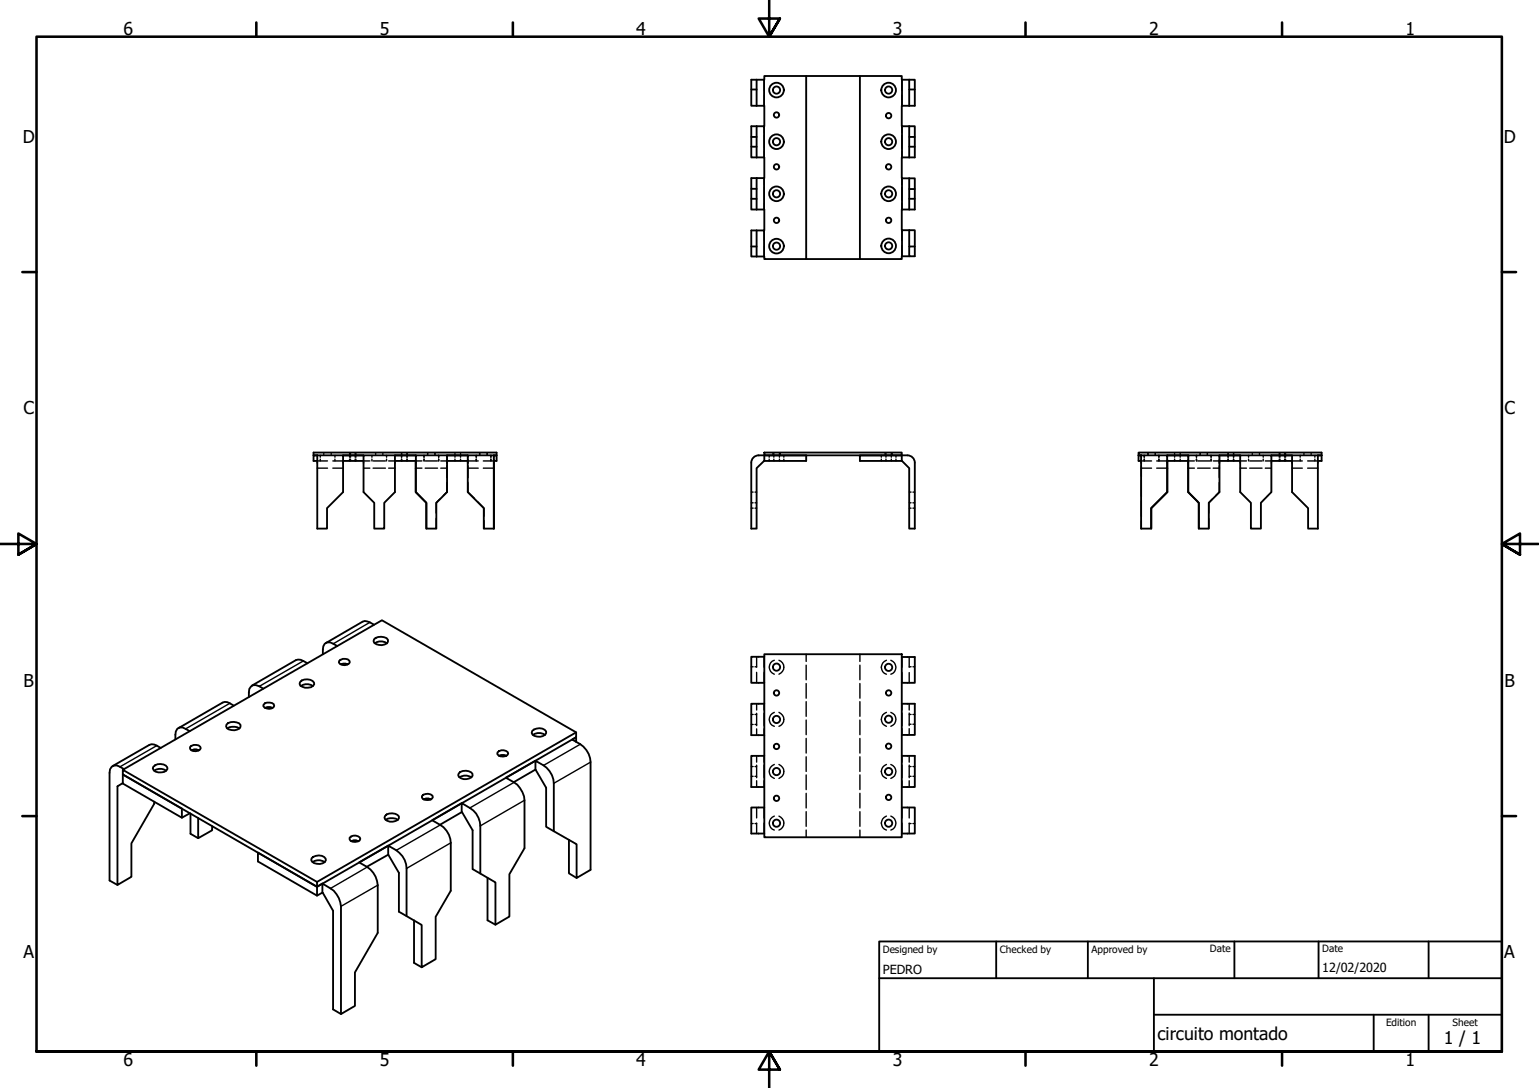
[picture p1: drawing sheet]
<svg xmlns="http://www.w3.org/2000/svg" width="420mm" height="297mm" viewBox="0 0 420 297" stroke-linecap="round" stroke-linejoin="round" font-family="sans-serif">
<defs><g id="words">
<g font-size="4.8">
<text x="33.7" y="9.6">6</text>
<text x="103.7" y="9.6">5</text>
<text x="173.7" y="9.6">4</text>
<text x="243.7" y="9.6">3</text>
<text x="313.7" y="9.6">2</text>
<text x="383.7" y="9.6">1</text>
<text x="6.2" y="38.9">D</text>
<text x="410.5" y="38.9">D</text>
<text x="6.4" y="113.1">C</text>
<text x="410.7" y="113.1">C</text>
<text x="6.4" y="187.4">B</text>
<text x="410.7" y="187.4">B</text>
<text x="6.4" y="261.7">A</text>
<text x="410.7" y="261.7">A</text>
<text x="316" y="283.8">circuito montado</text>
<text x="394.2" y="285">1 / 1</text>
<text x="33.7" y="290.9">6</text>
<text x="103.7" y="290.9">5</text>
<text x="173.7" y="290.9">4</text>
<text x="243.7" y="290.9">3</text>
<text x="313.7" y="290.9">2</text>
<text x="383.7" y="290.9">1</text>
</g>
<g font-size="3.4">
<text x="241" y="266">PEDRO</text>
<text x="361" y="265.5">12/02/2020</text>
</g>
<g font-size="2.7">
<text x="241" y="260.1">Designed by</text>
<text x="273" y="260.1">Checked by</text>
<text x="298" y="260.1">Approved by</text>
<text x="330.3" y="260">Date</text>
<text x="361" y="260">Date</text>
<text x="378.4" y="280.1">Edition</text>
<text x="396.6" y="280.1">Sheet</text>
</g>
</g></defs>
<!-- layer: Hidden (ISO) -->
<g fill="none" stroke="#000" stroke-width=".38">
<path d="M208.7 21.8v2.8M208.7 26v2.9M208.7 34.5v1.7M208.7 37v3.4M246.2 21.8v2.8M246.2 26v2.9M246.2 34.5v1.7M246.2 37v3.4M208.7 41.3v1.7M208.7 48.6v1.7M208.7 51.2v3.4M208.7 55.5v1.7"/>
<path d="M246.2 41.3v1.7M246.2 48.7v1.7M246.2 51.2v3.5M246.2 55.5v1.7M208.7 62.9v2.9M208.7 67.2v2.8M246.2 62.9v2.8M246.2 67.1v2.9M86.6 125.8h2.8M86.6 127.8h2.8M87.4 124.3v.5M87.4 125.3v.5"/>
<path d="M88.4 123.6v.2M88.4 124.1v.2M90.4 123.6v.2M90.4 124.1v.2M90.9 125.8h2.8M90.9 127.8h2.8M91.4 124.3v.5M91.4 125.3v.5M95.4 123.6v.2M95.4 124.1v.7M95.4 125.3v.5M95.7 123.6v.2"/>
<path d="M95.7 124.1v.7M95.7 125.3v.5M97 123.6v.2M97 124.1v.7M97 125.3v.5M97.2 123.6v.2M97.2 124.1v.7M97.2 125.3v.5M99.3 125.8h1.7M99.3 127.8h1.7M101.5 124.3v.5M101.5 125.3v.5"/>
<path d="M101.9 125.8h3.3M101.9 127.8h3.3M102.6 123.6v.2M102.6 124.1v.2M104.5 123.6v.2M104.5 124.1v.2M105.5 124.3v.5M105.5 125.3v.5M106.1 125.8h1.7M106.1 127.8h1.7M109.6 123.6v.2M109.6 124.1v.7"/>
<path d="M109.6 125.3v.5M109.7 123.6v.2M109.7 124.1v.7M109.7 125.3v.5M111.1 123.6v.2M111.1 124.1v.7M111.1 125.3v.5M113.5 124.3v.5M113.5 125.3v.5M113.5 125.8h1.7M113.5 127.8h1.7M115.8 124.3v.5"/>
<path d="M115.8 125.3v.5M116.1 125.8h3.3M116.1 127.8h3.3M116.7 123.6v.2M116.7 124.1v.2M116.8 123.6v.2M116.8 124.1v.2M118.7 123.6v.2M118.7 124.1v.2M119.8 124.3v.5M119.8 125.3v.5M120.1 136.3l-1 1v2.8"/>
<path d="M120.3 125.8h1.7M120.3 127.8h1.7M122 124.3v.5M122 125.3v1.2M122 127.2v3.2M122 131.7v2.7l-1 .9M124.2 123.6v.2M124.2 124.1v.7M124.2 125.3v.5M125.7 123.6v.2M125.7 124.1v.7M125.7 125.3v.5"/>
<path d="M127.7 125.8h2.9M127.7 127.8h2.9M127.8 131.7v2.7l1.7 1.7M127.8 124.3v.5M127.8 125.3v1.2M127.8 127.2v3.2M130 124.3v.5M130 125.3v.5M130.4 137l1.7 1.7v2.3M130.9 123.6v.2M130.9 124.1v.2M131 123.6v.2"/>
<path d="M131 124.1v.2M132 125.8h2.8M132 127.8h2.8M133 123.6v.2M133 124.1v.2M134 124.3v.5M134 125.3v.5M134.9 124.3v.5M134.9 125.3v.5M205.1 137.3h.5M205.1 138.7h.5M205.1 134.4h.5"/>
<path d="M206.1 137.3h.5M206.1 138.7h.5M206.1 134.4h.5M210 124.3v.5M210 125.3v.5M211 123.6v.2M211 124.1v.2M211.3 123.6v.2M211.3 124.1v.7M211.3 125.3v.5M212.8 123.6v.2M212.8 124.1v.7"/>
<path d="M212.8 125.3v.5M213 123.6v.2M213 124.1v.2M214 124.3v.5M214 125.3v.5M240.6 124.3v.5M240.6 125.3v.5M241.6 123.6v.2M241.6 124.1v.2M241.9 123.6v.2M241.9 124.1v.7M241.9 125.3v.5"/>
<path d="M243.3 123.6v.2M243.3 124.1v.7M243.3 125.3v.5M243.6 123.6v.2M243.6 124.1v.2M244.6 124.3v.5M244.6 125.3v.5M248.2 137.3h.5M248.2 138.7h.5M248.2 134.4h.5M249.2 137.3h.5M249.2 138.7h.5"/>
<path d="M249.2 134.4h.5M311.5 125.8h2.9M311.5 127.8h2.9M311.6 124.3v.5M311.6 125.3v1.2M311.6 127.2v2.8M311.6 131.1v4.5M311.6 136.6v4.4M312.4 124.3v.5M312.4 125.3v.5M313.4 123.6v.2M313.4 124.1v.2"/>
<path d="M315.4 123.6v.2M315.4 124.1v.2M315.8 125.8h2.8M315.8 127.8h2.8M316.4 124.3v.5M316.4 125.3v.5M318.7 124.3v.5M318.7 125.3v.5M320.7 123.6v.2M320.7 124.1v.7M320.7 125.3v.5M322.2 123.6v.2"/>
<path d="M322.2 124.1v.7M322.2 125.3v.5M324.4 124.3v.5M324.4 125.3v.5M324.4 125.8h1.7M324.4 127.8h1.7M326.6 124.3v.5M326.6 125.3v.5M327 125.8h3.4M327 127.8h3.4M327.7 123.6v.2M327.7 124.1v.2"/>
<path d="M329.6 123.6v.2M329.6 124.1v.2M330.6 124.3v.5M330.6 125.3v.5M331 136.3l-1 1v2.8M331.2 125.8h1.7M331.2 127.8h1.7M332.9 131.7v2.7l-1 .9M332.9 124.3v.5M332.9 125.3v1.2M332.9 127.2v3.2M335.3 123.6v.2"/>
<path d="M335.3 124.1v.7M335.3 125.3v.5M336.7 123.6v.2M336.7 124.1v.7M336.7 125.3v.5M336.8 123.6v.2M336.8 124.1v.7M336.8 125.3v.5M338.6 125.8h1.7M338.6 127.8h1.7M340.9 124.3v.5M340.9 125.3v.5"/>
<path d="M341.2 125.8h3.4M341.2 127.8h3.4M341.9 123.6v.2M341.9 124.1v.2M343.9 123.6v.2M343.9 124.1v.2M344.9 124.3v.5M344.9 125.3v.5M345.4 125.8h1.7M345.4 127.8h1.7M349.2 123.6v.2M349.2 124.1v.7"/>
<path d="M349.2 125.3v.5M349.4 123.6v.2M349.4 124.1v.7M349.4 125.3v.5M350.7 123.6v.2M350.7 124.1v.7M350.7 125.3v.5M351 123.6v.2M351 124.1v.7M351 125.3v.5M352.7 125.8h2.8M352.7 127.8h2.8"/>
<path d="M355 124.3v.5M355 125.3v.5M356 123.6v.2M356 124.1v.2M357 125.8h2.8M357 127.8h2.8M357.9 123.6v.2M357.9 124.1v.2M359 124.3v.5M359 125.3v.5M119.1 141.5v2.8M132.1 142.1v2.2"/>
<path d="M311.6 142.2v2.1M330 141.5v2.8M206.6 179.3v2.9M208.6 179.3v2.9M220.1 178.6v2M234.8 178.6v2M246.3 179.4v2.8M248.2 179.4v2.8M205.1 195.1h.5M205.1 182h.5M205.1 197.8h.5M206.1 195.1h.5"/>
<path d="M206.1 182h.5M206.1 197.8h.5M206.6 183.6v2.8M206.6 192.1v1.8M206.6 194.7v3.4M206.6 199v1.7M208.6 183.6v2.8M208.6 192.1v1.8M208.6 194.7v3.4M208.6 199v1.7M211.4 180.3a2 2 0 0 0-1.4 1.9 2 2 0 0 0 1.4 1.9M211.4 194.5a2 2 0 0 0-1.4 1.9 2 2 0 0 0 1.4 1.9"/>
<path d="M212.7 180.3a2.03 2.03 0 0 1 1.3 1.9 2.03 2.03 0 0 1-1.3 1.9M212.7 194.5a2.03 2.03 0 0 1 1.3 1.9 2.03 2.03 0 0 1-1.3 1.9M220.1 181.6v4M220.1 186.6v4M220.1 191.6v4M220.1 196.6v4M234.8 181.6v4M234.8 186.6v4M234.8 191.6v4M234.8 196.6v4M242 194.5a2 2 0 0 0-1.4 1.9 2 2 0 0 0 1.4 1.9M242 180.3a2 2 0 0 0-1.4 1.9 2 2 0 0 0 1.4 1.9"/>
<path d="M243.2 194.5a2 2 0 0 1 1.4 1.9 2 2 0 0 1-1.4 1.9M243.2 180.3a2 2 0 0 1 1.4 1.9 2 2 0 0 1-1.4 1.9M246.3 183.6v2.8M246.3 192.1v1.8M246.3 194.7v3.4M246.3 198.9v1.7M248.2 183.6v2.8M248.2 192.1v1.8M248.2 194.7v3.4M248.2 198.9v1.7M248.2 197.7h.5M248.2 195.1h.5"/>
<path d="M248.2 182h.5M249.2 197.7h.5M249.2 195.1h.5M249.2 182h.5M205.1 211.9h.5M205.1 209.3h.5M206.1 211.9h.5M206.1 209.3h.5M206.6 206.4v1.7M206.6 208.9v3.4M206.6 213.2v1.7M208.6 206.4v1.7"/>
<path d="M208.6 208.9v3.4M208.6 213.2v1.7M211.4 208.7a2 2 0 0 0-1.4 1.9 2 2 0 0 0 1.4 1.9M212.7 208.7a2.03 2.03 0 0 1 1.3 1.9 2.03 2.03 0 0 1-1.3 1.9M220.1 201.6v4M220.1 206.6v4M220.1 211.6v4M220.1 216.6v4M234.8 201.6v4M234.8 206.6v4M234.8 211.6v4M234.8 216.6v4"/>
<path d="M242 208.7a2 2 0 0 0-1.4 1.9 2 2 0 0 0 1.4 1.9M243.2 208.7a2 2 0 0 1 1.4 1.9 2 2 0 0 1-1.4 1.9M246.3 206.4v1.7M246.3 208.9v3.4M246.3 213.2v1.7M248.2 206.4v1.7M248.2 208.9v3.4M248.2 213.2v1.7M248.2 211.9h.5M248.2 209.3h.5M249.2 211.9h.5M249.2 209.3h.5"/>
<path d="M205.1 224.8h.5M206.1 224.8h.5M206.6 220.5v2.8M206.6 224.7v2.9M208.6 220.5v2.8M208.6 224.7v2.9M211.4 222.8a2 2 0 0 0-1.4 1.9 2 2 0 0 0 1.4 1.9M212.7 222.8a2.03 2.03 0 0 1 1.3 1.9 2.03 2.03 0 0 1-1.3 1.9M220.1 221.6v4M220.1 226.6v2M234.8 221.6v4M234.8 226.6v2"/>
<path d="M242 222.8a2 2 0 0 0-1.4 1.9 2 2 0 0 0 1.4 1.9M243.2 222.8a2 2 0 0 1 1.4 1.9 2 2 0 0 1-1.4 1.9M246.3 220.5v2.8M246.3 224.7v2.9M248.2 220.5v2.8M248.2 224.7v2.9M248.2 224.8h.5M249.2 224.8h.5"/>
</g>
<!-- layer: Visible (ISO) -->
<g fill="none" stroke="#000" stroke-width=".51">
<path d="M205.1 37.4h1.5M205.1 24.4h1.5M206.6 21.8h-1.5v7.1h1.5M206.6 34.5h-1.5v8.5h1.5M206.6 34.5v8.5M206.6 21.8v7.1M206.6 28.9h2.1l-.1 5.6M206.6 34.5h2v8.5M206.6 21.8h2v7.1M208.6 21.8l.1-1h11.4v49.9h-11.4l-.1-.7M220.1 20.8h14.7M246.3 28.9v5.6"/>
<path d="M246.3 21.8l-.1-1h-11.4v49.9h11.4l.1-.7M246.3 21.8v7.1M246.3 34.5v8.5M246.3 34.5h1.9M246.3 21.8h1.9M248.2 34.5v8.5M248.2 21.8v7.1M248.2 34.5h1.5v8.5h-3.4M248.2 21.8h1.5v7.1h-3.4M248.2 37.4h1.5M248.2 24.4h1.5M205.1 54.3h1.5"/>
<path d="M205.1 40.1h1.5M205.1 51.5h1.5M206.6 48.6h-1.5v8.6h1.5M206.6 48.6v8.6M206.6 43h2.1l-.1 5.6M206.6 57.2h2.1l-.1 5.7M206.6 48.6h2v8.6M246.3 57.2v5.7M246.3 43v5.7M246.3 48.7v8.5M246.3 48.7h1.9M248.2 48.7v8.5"/>
<path d="M248.2 48.7h1.5v8.5h-3.4M248.2 51.6h1.5M248.2 54.3h1.5M248.2 40.1h1.5M205.1 67.3h1.5M206.6 62.9h-1.5v7.1h1.5M206.6 62.9v7.1M206.6 62.9h2v7.1M206.6 70h2M220.1 70.7h14.7M248.2 62.9h-1.9v7.1h1.9M248.2 62.9h1.5v7.1h-1.5v-2.7h1.5"/>
<path d="M248.2 62.9v4.4M86.6 124.3h-1v-.7h50v.7h-.8h.8v1.5h-.8M86.6 124.3h-1v1.5h1M86.6 124.3h7.1v10.1l-4.4 4.3v5.6h-2.7zM93.7 124.3h5.6M93.7 125.8h5.6M99.3 124.3h8.5v10.1l-2.9 2.9v7h-2.7v-7l-2.9-2.9zM107.8 124.3h5.7M107.8 125.8h5.7M113.5 125.8v2M113.5 127.8v6.6l2.9 2.9v7M113.5 124.3h8.5v10.1l-2.9 2.9v7h-2.7v-7l-2.9-2.9z"/>
<path d="M122 124.3h5.7M122 125.8h5.7M127.7 124.3h7.1v20h-2.7v-5.6l-4.4-4.3zM134.9 125.8l-.1 2M134.9 127.8l-.1 16.5M205.7 124.9a3.2 3.2 0 0 1 3-.6h11.4v1.5h-11.5l-2 2v16.5h-1.5v-18l.1-.5zM208.7 123.6h37.5v.7h-37.5zM208.7 124.3v1.5M246.2 124.3h1.5M247.7 124.3a2 2 0 0 1 2 2.1v17.9h-1.5v-16.5l-1.9-2h-11.5v-1.5h11.4v1.5M310.8 124.3v-.7h50v2.2h-1M310.8 124.3h.7"/>
<path d="M310.8 124.3v1.5h.7M311.5 124.3h7.1v10.1l-4.3 4.3v5.6h-2.8zM318.6 124.3h5.8M318.6 125.8h5.8M318.7 125.8l-.1 2M318.7 127.8v6.6l-4.4 4.3v5.6M324.4 125.8v2M324.4 127.8v6.6l2.9 2.9v7M324.4 124.3h8.5v10.1l-2.9 2.9v7h-2.7v-7l-2.9-2.9zM332.9 124.3h5.7M332.9 125.8h5.7M338.6 124.3h8.5v10.1l-2.9 2.9v7h-2.7v-7l-2.9-2.9z"/>
<path d="M347.1 124.3h5.6M347.1 125.8h5.6M352.7 124.3h7.1v20h-2.7v-5.6l-4.4-4.3zM359.8 124.3h1M92.1 176.4l-2-1a1.65 1.65 0 0 0-2 1.9v1.3M102.1 170.5a3.4 3.4 0 0 0-3.1-.8l-10 5.9M102.1 174.5a2.76 2.76 0 0 1 3.8 .2v.5a2.4 2.4 0 0 1-3.9-.1zM102.3 175.6a2.82 2.82 0 0 1 3.3 0M208.7 179.3h-3.6v7.1h3.6M208.7 178.6h37.5v50h-37.5zM246.2 179.4h3.5v7h-3.5M51.8 199.6l-1.1-.6a1.68 1.68 0 0 0-2-.2 1.68 1.68 0 0 0-.8 1.8v1.3"/>
<path d="M61.8 197.8a2.76 2.76 0 0 1 3.9 .1v.5a2.4 2.4 0 0 1-4-.1zM62 198.9a3.1 3.1 0 0 1 3.3 0M63.8 192.6a2.83 2.83 0 0 0-3-.8l-12.1 7M71.9 188a2.6 2.6 0 0 0-3.4-.6l-.4 .7-.2 2.2M71.9 192.4a1.99 1.99 0 0 1 2.8-.1l.2 .4a1.8 1.8 0 0 1-3 .1zM72.4 193.3l.6-.2 1.4 .2M81.9 186.2a2.61 2.61 0 0 1 3.8 .2l.1 .4a2.74 2.74 0 0 1-3.8 .4l-.2-.5zM82.1 187.3a2.82 2.82 0 0 1 3.3 0M83.9 181.1a3.2 3.2 0 0 0-3.1-.9l-12 7M92.6 180.5a1.8 1.8 0 0 1 2.9 .3 1.84 1.84 0 0 1-3 .1zM93 181.3h2M145.3 199.6a2.61 2.61 0 0 1 3.8 .1 1.4 1.4 0 0 1-1.7 1.5 1.94 1.94 0 0 1-2.2-1.1z"/>
<path d="M157.3 199.9l-70.7 40.9M208.7 192.1h-3.6v8.6h3.6M246.2 192.1h3.5v8.5h-3.5M33.5 213.8l-1.4 .9v26.9l3.8-2.2v-9.2l6.2-10.8v-.5M33.5 210.2v1.2l53.1 30.7v-1.3l-53.1-30.6 70.8-40.9 53 30.6v1.4l-70.7 40.8 1.4-.9M33.8 210l-1-.7a1.76 1.76 0 0 0-2-.1 1.76 1.76 0 0 0-.9 1.8v29.4l2.2 1.2M41.8 209.3a2.61 2.61 0 0 1 3.9 .2v.4a2.45 2.45 0 0 1-4-.1zM42.1 210.4a2.82 2.82 0 0 1 3.3 0M43.9 204.2a2.95 2.95 0 0 0-3.1-.8l-10.1 5.8M51.9 203.9a1.8 1.8 0 0 1 2.9 .4 1.78 1.78 0 0 1-2.9 .1zM52.3 204.8l.7-.2 1.3 .2M115.2 217.3a2.1 2.1 0 0 1 2.8-.1l.2 .5a1.89 1.89 0 0 1-3 0z"/>
<path d="M115.6 218.2l.7-.2 1.4 .2M125.2 211.2a2.6 2.6 0 0 1 3.8 .1v.5a2.4 2.4 0 0 1-3.9-.2zM125.4 212.2a3.1 3.1 0 0 1 3.3 0M126 219.3l-8 4.7a7.5 7.5 0 0 1 4.9 5l.2 14.2-4.2 7.1v11.6l-3.8 2.2v-11.6l-6.2-3.6v-10.6l-2.9-5-5.9 3.4M135.8 205.4a1.8 1.8 0 0 1 2.9 .3 1.84 1.84 0 0 1-2.9 .2zM136.3 206.4l.6-.2 1.3 .2M140.3 213.5l5.9-3.3 2.9 4.9v10.6l2.1 1.2M145.5 200.6a2.82 2.82 0 0 1 3.3 0M146.2 207.7l-8.1 4.6a7.2 7.2 0 0 1 5.1 6.2v13.1l-4.1 7.1v11.5l-3.8 2.3v-11.6l-6.3-3.6v-10.6l-3-5-5.9 3.5M146.2 210.1v-2.4a7 7 0 0 1 5 6.2v13M157.3 202.5v-1.2l-1.1 .6a7 7 0 0 1 5 6.2v29.4l-3.8 2.2v-9.2l-6.2-3.6M208.7 206.4h-3.6v8.5h3.6"/>
<path d="M246.2 206.4h3.5v8.5h-3.5M51.8 222l-2.1 1.3-16.2-9.4v-2.5l16.2 9.4v2.5M52 222.1v5.5l2.1 1.2M54.1 223.3v5.5l3.8-2.1v-1.2M85.1 234.3a2.61 2.61 0 0 1 3.8 .1l.1 .5a2.41 2.41 0 0 1-4-.1zM85.3 235.4a2.82 2.82 0 0 1 3.3 0M95.4 228.7a1.8 1.8 0 0 1 3 .3 1.76 1.76 0 0 1-2.7 .5zM95.9 229.7l.6-.2 1.4 .2M105.1 222.8a2.68 2.68 0 0 1 3.8 .1v.5a2.4 2.4 0 0 1-3.9-.1zM105.3 223.8a3.1 3.1 0 0 1 3.3 0M106 230.9l-8 4.5a7.2 7.2 0 0 1 5.1 6.3v13l-6.2 10.8v9.1l-3.8 2.2-2.2-1.2v-26.9l-2.8-4.9-1.5 .7-16.2-9.3v-2.4l16.2 9.3v2.4M106 233.3v-2.4a7 7 0 0 1 5 6.2v13"/>
<path d="M126 221.7v-2.4a7.7 7.7 0 0 1 5 5.1l.1 14.1M133.1 239.7v11.6l2.2 1.2M155.3 229.3v9.1l2.1 1.3M208.7 220.5h-3.6v7.1h3.6M246.2 220.5h3.5v7.1h-3.5M88 243.7v-2.5a7.4 7.4 0 0 1 5.1 6.2v29.4M113 251.3v11.6l2.1 1.2"/>
<circle cx="212" cy="38.7" r="2"/>
<circle cx="212" cy="24.6" r="2"/>
<circle cx="212" cy="31.4" r=".73"/>
<circle cx="212" cy="24.6" r=".98"/>
<circle cx="212" cy="38.7" r=".98"/>
<circle cx="242.6" cy="31.6" r=".73"/>
<circle cx="242.6" cy="24.6" r=".98"/>
<circle cx="242.6" cy="38.7" r=".98"/>
<circle cx="242.6" cy="38.7" r="2"/>
<circle cx="242.6" cy="24.6" r="2"/>
<circle cx="212" cy="52.9" r="2"/>
<circle cx="212" cy="45.5" r=".73"/>
<circle cx="212" cy="52.9" r=".98"/>
<circle cx="242.6" cy="45.5" r=".73"/>
<circle cx="242.6" cy="52.9" r=".98"/>
<circle cx="242.6" cy="52.9" r="2"/>
<circle cx="212" cy="67.2" r="2"/>
<circle cx="212" cy="60.2" r=".73"/>
<circle cx="212" cy="67.2" r=".98"/>
<circle cx="242.6" cy="60.2" r=".73"/>
<circle cx="242.6" cy="67.1" r=".98"/>
<circle cx="242.6" cy="67.1" r="2"/>
<circle cx="212" cy="189.2" r=".73"/>
<circle cx="212" cy="182.1" r=".98"/>
<circle cx="212" cy="196.4" r=".98"/>
<circle cx="242.6" cy="189.2" r=".73"/>
<circle cx="242.6" cy="196.4" r=".98"/>
<circle cx="242.6" cy="182.2" r=".98"/>
<circle cx="212" cy="203.8" r=".73"/>
<circle cx="212" cy="217.9" r=".73"/>
<circle cx="212" cy="210.6" r=".98"/>
<circle cx="242.6" cy="217.7" r=".73"/>
<circle cx="242.6" cy="203.7" r=".73"/>
<circle cx="242.6" cy="210.6" r=".98"/>
<circle cx="212" cy="224.7" r=".98"/>
<circle cx="242.6" cy="224.7" r=".98"/>
</g>
<!-- layer: Visible Narrow (ISO) -->
<path d="M101 169.9l-10 5.9M62.7 192l-12 7M82.8 180.5l-12 6.9M42.8 203.6l-10 5.7M140.3 213.6l-12 7M143.2 218.5l-12.1 7M158.4 203.2l-10 5.8M161.2 208.1l-10 5.8M100.3 236.7l-10.1 5.9M120.2 225.2l-12 6.9M123.1 230.1l-12.1 7M103.1 241.7l-10 5.7" fill="none" stroke="#000" stroke-width=".38"/>
<!-- layer: Border (ISO) -->
<g fill="none" stroke="#000" stroke-width=".7">
<path d="M70 6.1v3.9M140 6.1v3.9M210 0v10l-2.9-4.9h5.8l-2.9 4.9 2.9-4.9M280 6.1v3.9M350 6.1v3.9M6.1 74.3h3.9M410 74.3h3.9M0 148.5h10l-5-2.8v5.7l5-2.9-5 2.9M420 148.5h-10l5-2.8v5.7l-5-2.9 5 2.9M6.1 222.8h3.9M410 222.8h3.9M10 287.1v-277.1h400v277.1h-400h400"/>
<path d="M70 287.1v3.8M140 287.1v3.8M212.9 292l-2.9-4.9 2.9 4.9h-5.8l2.9-4.9v9.9M280 287.1v3.8M350 287.1v3.8"/>
</g>
<!-- layer: Title (ISO) -->
<path d="M240 257h170v30.1h-170zM272 257v10.1M297 257v10.1M337 257v10.1M360 257v10.1M390 257v10.1M240 267.1h170M315 277h95M315 267.1v20M375 277v10.1M390 277v10.1" fill="none" stroke="#000" stroke-width=".51"/>
<use href="#words"/>
</svg>
